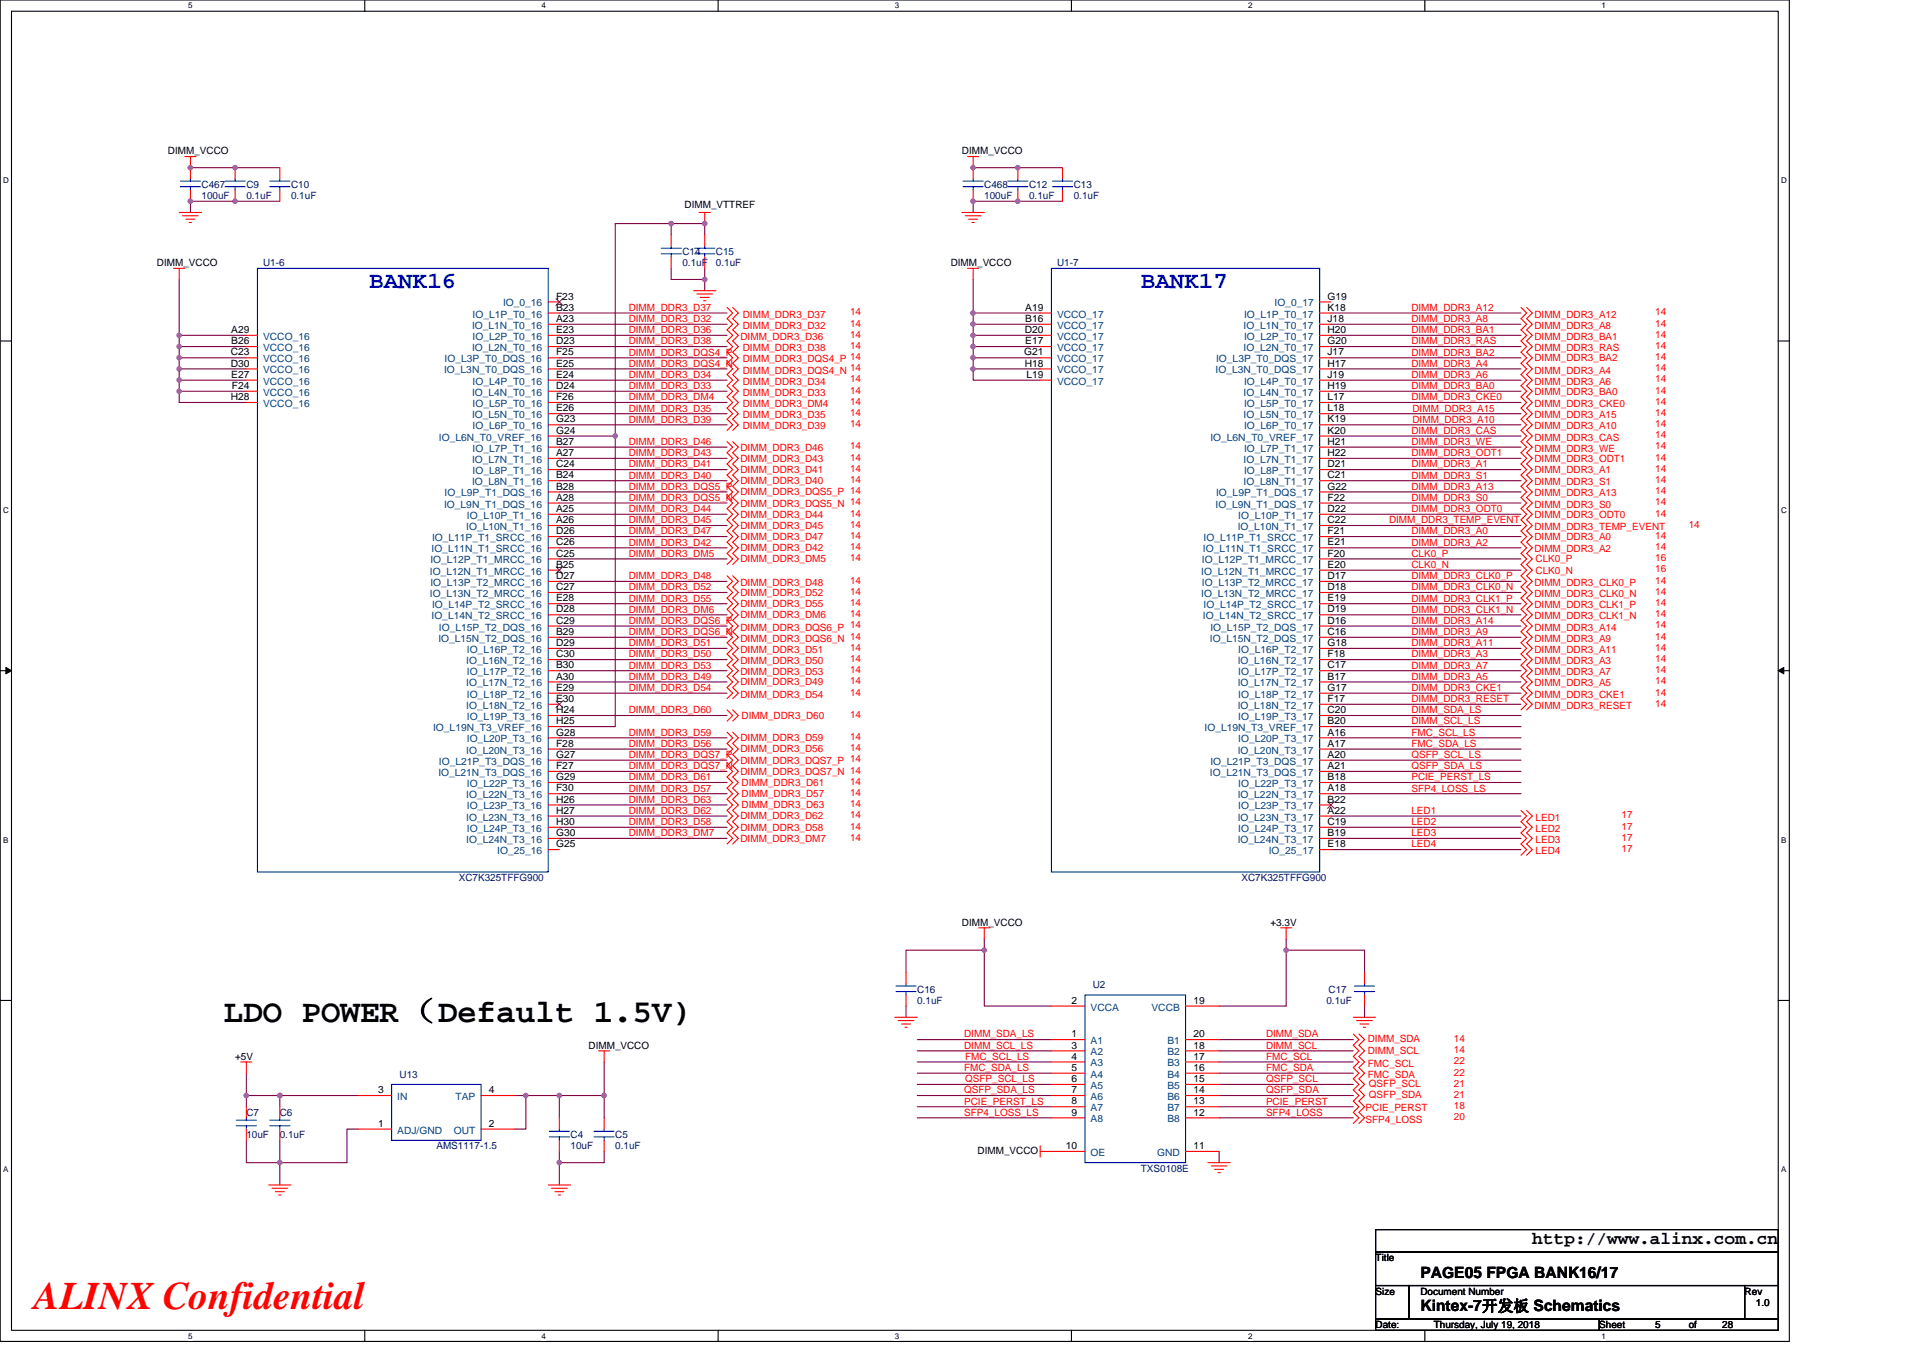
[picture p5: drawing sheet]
<svg xmlns="http://www.w3.org/2000/svg" width="297mm" height="210mm" viewBox="0 0 297 210" stroke-linecap="round" stroke-linejoin="round" font-family="sans-serif">
<defs><g id="words">
<text font-size="6" fill="#f00" x="5.2" y="202.3">ALINX Confidential</text>
<text font-size="5" x="34.6" y="157.9">LDO POWER（Default 1.5V)</text>
<g font-size="3.6" fill="#00f">
<text x="57" y="44.5">BANK16</text>
<text x="176.2" y="44.5">BANK17</text>
</g>
<text font-size="2.8" x="236.7" y="192.3">http://www.alinx.com.cn</text>
<g font-size="2.4">
<text x="219.4" y="197.4">PAGE05 FPGA BANK16/17</text>
<text x="219.4" y="202.6">Kintex-7开发板 Schematics</text>
</g>
<g font-size="1.5">
<text x="25.9" y="23.9">DIMM_VCCO</text>
<text x="148.6" y="23.9">DIMM_VCCO</text>
<text x="105.7" y="32.2">DIMM_VTTREF</text>
<text x="24.2" y="41.1">DIMM_VCCO</text>
<text x="146.9" y="41.1">DIMM_VCCO</text>
<text x="85.9" y="46.3">F23</text>
<text x="205.1" y="46.3">G19</text>
<text x="35.7" y="51.5">A29</text>
<text x="35.7" y="53.2">B26</text>
<text x="85.9" y="49.7">A23</text>
<text x="85.9" y="53.2">D23</text>
<text x="85.9" y="48">B23</text>
<text x="85.9" y="51.5">E23</text>
<text x="158.3" y="51.5">D20</text>
<text x="158.4" y="48">A19</text>
<text x="158.4" y="49.7">B16</text>
<text x="158.4" y="53.2">E17</text>
<text x="205.1" y="49.7">J18</text>
<text x="205.1" y="53.2">G20</text>
<text x="205.1" y="48">K18</text>
<text x="205.1" y="51.5">H20</text>
<text x="35.6" y="54.9">C23</text>
<text x="35.6" y="56.6">D30</text>
<text x="35.7" y="58.4">E27</text>
<text x="85.9" y="56.6">E25</text>
<text x="85.9" y="58.4">E24</text>
<text x="85.9" y="54.9">F25</text>
<text x="158.2" y="54.9">G21</text>
<text x="158.3" y="56.6">H18</text>
<text x="158.5" y="58.4">L19</text>
<text x="205.1" y="54.9">J17</text>
<text x="205.1" y="56.6">H17</text>
<text x="205.1" y="58.4">J19</text>
<text x="35.6" y="61.8">H28</text>
<text x="35.8" y="60.1">F24</text>
<text x="85.9" y="60.1">D24</text>
<text x="85.9" y="63.6">E26</text>
<text x="85.9" y="61.8">F26</text>
<text x="85.9" y="65.3">G23</text>
<text x="205.1" y="60.1">H19</text>
<text x="205.1" y="63.6">L18</text>
<text x="205.1" y="61.8">L17</text>
<text x="205.1" y="65.3">K19</text>
<text x="85.9" y="70.5">A27</text>
<text x="85.9" y="67">G24</text>
<text x="85.9" y="68.7">B27</text>
<text x="205.1" y="70.5">H22</text>
<text x="205.1" y="67">K20</text>
<text x="205.1" y="68.7">H21</text>
<text x="85.9" y="73.9">B24</text>
<text x="85.9" y="72.2">C24</text>
<text x="85.9" y="77.4">A28</text>
<text x="85.9" y="75.6">B28</text>
<text x="205.1" y="73.9">C21</text>
<text x="205.1" y="72.2">D21</text>
<text x="205.1" y="75.6">G22</text>
<text x="205.1" y="77.4">F22</text>
<text x="85.9" y="82.6">D26</text>
<text x="85.9" y="80.8">A26</text>
<text x="85.9" y="79.1">A25</text>
<text x="205.1" y="82.6">F21</text>
<text x="205.1" y="79.1">D22</text>
<text x="205.1" y="80.8">C22</text>
<text x="85.9" y="86">C25</text>
<text x="85.9" y="89.5">D27</text>
<text x="85.9" y="84.3">C26</text>
<text x="85.9" y="87.7">B25</text>
<text x="205.1" y="84.3">E21</text>
<text x="205.1" y="87.7">E20</text>
<text x="205.1" y="86">F20</text>
<text x="205.1" y="89.5">D17</text>
<text x="85.9" y="94.6">D28</text>
<text x="85.9" y="92.9">E28</text>
<text x="85.9" y="91.2">C27</text>
<text x="205.1" y="92.9">E19</text>
<text x="205.1" y="94.6">D19</text>
<text x="205.1" y="91.2">D18</text>
<text x="85.9" y="101.6">C30</text>
<text x="85.9" y="98.1">B29</text>
<text x="85.9" y="99.8">D29</text>
<text x="85.9" y="96.4">C29</text>
<text x="205.1" y="98.1">C16</text>
<text x="205.1" y="99.8">G18</text>
<text x="205.1" y="101.6">F18</text>
<text x="205.1" y="96.4">D16</text>
<text x="85.9" y="105">A30</text>
<text x="85.9" y="103.3">B30</text>
<text x="85.9" y="106.7">E29</text>
<text x="205.1" y="103.3">C17</text>
<text x="205.1" y="105">B17</text>
<text x="205.1" y="106.7">G17</text>
<text x="85.9" y="108.5">E30</text>
<text x="85.9" y="111.9">H25</text>
<text x="85.9" y="110.2">H24</text>
<text x="85.9" y="113.6">G28</text>
<text x="205.1" y="108.5">F17</text>
<text x="205.1" y="110.2">C20</text>
<text x="205.1" y="111.9">B20</text>
<text x="205.1" y="113.6">A16</text>
<text x="85.9" y="115.4">F28</text>
<text x="85.9" y="118.8">F27</text>
<text x="85.9" y="117.1">G27</text>
<text x="205.1" y="115.4">A17</text>
<text x="205.1" y="118.8">A21</text>
<text x="205.1" y="117.1">A20</text>
<text x="85.9" y="122.3">F30</text>
<text x="85.9" y="125.7">H27</text>
<text x="85.9" y="120.5">G29</text>
<text x="85.9" y="124">H26</text>
<text x="205.1" y="120.5">B18</text>
<text x="205.1" y="122.3">A18</text>
<text x="205.1" y="124">B22</text>
<text x="205.1" y="125.7">A22</text>
<text x="85.9" y="130.9">G25</text>
<text x="85.9" y="129.2">G30</text>
<text x="85.9" y="127.5">H30</text>
<text x="205.1" y="130.9">E18</text>
<text x="205.1" y="127.5">C19</text>
<text x="205.1" y="129.2">B19</text>
<text x="148.6" y="143">DIMM_VCCO</text>
<text x="196.3" y="143">+3.3V</text>
<text x="165.5" y="155.1">2</text>
<text x="184.3" y="155.1">19</text>
<text x="165.5" y="160.3">1</text>
<text x="184.3" y="160.3">20</text>
<text x="36.3" y="163.8">+5V</text>
<text x="90.9" y="162">DIMM_VCCO</text>
<text x="165.5" y="162">3</text>
<text x="165.5" y="163.7">4</text>
<text x="165.5" y="165.5">5</text>
<text x="165.5" y="167.2">6</text>
<text x="184.3" y="162">18</text>
<text x="184.3" y="163.7">17</text>
<text x="184.3" y="165.5">16</text>
<text x="184.3" y="167.2">15</text>
<text x="58.4" y="168.9">3</text>
<text x="75.5" y="168.9">4</text>
<text x="165.5" y="168.9">7</text>
<text x="165.5" y="170.6">8</text>
<text x="165.5" y="172.4">9</text>
<text x="184.3" y="168.9">14</text>
<text x="184.3" y="170.6">13</text>
<text x="184.3" y="172.4">12</text>
<text x="58.4" y="174.1">1</text>
<text x="75.5" y="174.1">2</text>
<text x="151" y="178.3">DIMM_VCCO</text>
<text x="164.6" y="177.5">10</text>
<text x="184.3" y="177.5">11</text>
<text x="212.5" y="194.9">Title</text>
<text x="212.5" y="200">Size</text>
<text x="219.4" y="200">Document Number</text>
<text x="269.5" y="200">Rev</text>
<text x="271.2" y="201.8">1.0</text>
<text x="212.5" y="205.2">Date:</text>
<text x="221.5" y="205.2">Thursday, July 19, 2018</text>
<text x="247" y="205.2">Sheet</text>
<text x="255.7" y="205.2">5</text>
<text x="260.9" y="205.2">of</text>
<text x="266" y="205.2">28</text>
</g>
<g font-size="1.5" fill="#000080">
<text x="31.1" y="29">C467</text>
<text x="38.1" y="29">C9</text>
<text x="45" y="29">C10</text>
<text x="152" y="29">C468</text>
<text x="159" y="29">C12</text>
<text x="165.9" y="29">C13</text>
<text x="31.1" y="30.8">100uF</text>
<text x="38.1" y="30.8">0.1uF</text>
<text x="45" y="30.8">0.1uF</text>
<text x="152" y="30.8">100uF</text>
<text x="159" y="30.8">0.1uF</text>
<text x="165.9" y="30.8">0.1uF</text>
<text x="40.6" y="41.1">U1-6</text>
<text x="105.4" y="39.4">C14</text>
<text x="105.4" y="41.1">0.1uF</text>
<text x="110.6" y="39.4">C15</text>
<text x="110.6" y="41.1">0.1uF</text>
<text x="163.3" y="41.1">U1-7</text>
<text x="70.9" y="136.1">XC7K325TFFG900</text>
<text x="191.8" y="136.1">XC7K325TFFG900</text>
<text x="141.7" y="153.4">C16</text>
<text x="141.7" y="155.1">0.1uF</text>
<text x="168.8" y="152.7">U2</text>
<text x="204.9" y="155.1">0.1uF</text>
<text x="205.2" y="153.4">C17</text>
<text x="61.7" y="166.5">U13</text>
<text x="38.1" y="172.4">C7</text>
<text x="43.2" y="172.4">C6</text>
<text x="38.1" y="175.9">10uF</text>
<text x="43.2" y="175.9">0.1uF</text>
<text x="67.4" y="177.6">AMS1117-1.5</text>
<text x="88.1" y="175.9">C4</text>
<text x="88.1" y="177.6">10uF</text>
<text x="95" y="175.9">C5</text>
<text x="95" y="177.6">0.1uF</text>
<text x="176.2" y="181">TXS0108E</text>
</g>
<g font-size="1.5" fill="#004080">
<text x="77.7" y="47.3">IO_0_16</text>
<text x="196.9" y="47.3">IO_0_17</text>
<text x="40.6" y="52.5">VCCO_16</text>
<text x="72.9" y="50.8">IO_L1N_T0_16</text>
<text x="73" y="49.1">IO_L1P_T0_16</text>
<text x="73" y="52.5">IO_L2P_T0_16</text>
<text x="163.3" y="49.1">VCCO_17</text>
<text x="163.3" y="50.8">VCCO_17</text>
<text x="163.3" y="52.5">VCCO_17</text>
<text x="192.1" y="50.8">IO_L1N_T0_17</text>
<text x="192.2" y="49.1">IO_L1P_T0_17</text>
<text x="192.2" y="52.5">IO_L2P_T0_17</text>
<text x="40.6" y="54.3">VCCO_16</text>
<text x="40.6" y="56">VCCO_16</text>
<text x="40.6" y="57.7">VCCO_16</text>
<text x="40.6" y="59.4">VCCO_16</text>
<text x="68.6" y="57.7">IO_L3N_T0_DQS_16</text>
<text x="68.7" y="56">IO_L3P_T0_DQS_16</text>
<text x="72.9" y="54.3">IO_L2N_T0_16</text>
<text x="73" y="59.4">IO_L4P_T0_16</text>
<text x="163.3" y="54.3">VCCO_17</text>
<text x="163.3" y="56">VCCO_17</text>
<text x="163.3" y="57.7">VCCO_17</text>
<text x="163.3" y="59.4">VCCO_17</text>
<text x="187.8" y="57.7">IO_L3N_T0_DQS_17</text>
<text x="187.9" y="56">IO_L3P_T0_DQS_17</text>
<text x="192.1" y="54.3">IO_L2N_T0_17</text>
<text x="192.2" y="59.4">IO_L4P_T0_17</text>
<text x="40.6" y="61.2">VCCO_16</text>
<text x="40.6" y="62.9">VCCO_16</text>
<text x="72.9" y="61.2">IO_L4N_T0_16</text>
<text x="72.9" y="64.6">IO_L5N_T0_16</text>
<text x="73" y="62.9">IO_L5P_T0_16</text>
<text x="192.1" y="61.2">IO_L4N_T0_17</text>
<text x="192.1" y="64.6">IO_L5N_T0_17</text>
<text x="192.2" y="62.9">IO_L5P_T0_17</text>
<text x="67.8" y="68.1">IO_L6N_T0_VREF_16</text>
<text x="72.9" y="71.5">IO_L7N_T1_16</text>
<text x="73" y="66.3">IO_L6P_T0_16</text>
<text x="73" y="69.8">IO_L7P_T1_16</text>
<text x="187" y="68.1">IO_L6N_T0_VREF_17</text>
<text x="192.1" y="71.5">IO_L7N_T1_17</text>
<text x="192.2" y="66.3">IO_L6P_T0_17</text>
<text x="192.2" y="69.8">IO_L7P_T1_17</text>
<text x="68.7" y="76.7">IO_L9P_T1_DQS_16</text>
<text x="72.9" y="75">IO_L8N_T1_16</text>
<text x="73" y="73.3">IO_L8P_T1_16</text>
<text x="187.9" y="76.7">IO_L9P_T1_DQS_17</text>
<text x="192.1" y="75">IO_L8N_T1_17</text>
<text x="192.2" y="73.3">IO_L8P_T1_17</text>
<text x="66.7" y="83.6">IO_L11P_T1_SRCC_16</text>
<text x="68.6" y="78.4">IO_L9N_T1_DQS_16</text>
<text x="72" y="81.9">IO_L10N_T1_16</text>
<text x="72.1" y="80.2">IO_L10P_T1_16</text>
<text x="185.9" y="83.6">IO_L11P_T1_SRCC_17</text>
<text x="187.8" y="78.4">IO_L9N_T1_DQS_17</text>
<text x="191.2" y="81.9">IO_L10N_T1_17</text>
<text x="191.3" y="80.2">IO_L10P_T1_17</text>
<text x="66.4" y="88.8">IO_L12N_T1_MRCC_16</text>
<text x="66.5" y="87.1">IO_L12P_T1_MRCC_16</text>
<text x="66.7" y="85.3">IO_L11N_T1_SRCC_16</text>
<text x="185.6" y="88.8">IO_L12N_T1_MRCC_17</text>
<text x="185.6" y="87.1">IO_L12P_T1_MRCC_17</text>
<text x="185.8" y="85.3">IO_L11N_T1_SRCC_17</text>
<text x="66.4" y="92.2">IO_L13N_T2_MRCC_16</text>
<text x="66.5" y="90.5">IO_L13P_T2_MRCC_16</text>
<text x="66.7" y="95.7">IO_L14N_T2_SRCC_16</text>
<text x="66.7" y="94">IO_L14P_T2_SRCC_16</text>
<text x="185.6" y="92.2">IO_L13N_T2_MRCC_17</text>
<text x="185.6" y="90.5">IO_L13P_T2_MRCC_17</text>
<text x="185.8" y="95.7">IO_L14N_T2_SRCC_17</text>
<text x="185.9" y="94">IO_L14P_T2_SRCC_17</text>
<text x="67.7" y="99.2">IO_L15N_T2_DQS_16</text>
<text x="67.8" y="97.4">IO_L15P_T2_DQS_16</text>
<text x="72.1" y="100.9">IO_L16P_T2_16</text>
<text x="186.9" y="99.2">IO_L15N_T2_DQS_17</text>
<text x="187" y="97.4">IO_L15P_T2_DQS_17</text>
<text x="191.3" y="100.9">IO_L16P_T2_17</text>
<text x="72" y="102.6">IO_L16N_T2_16</text>
<text x="72" y="106.1">IO_L17N_T2_16</text>
<text x="72.1" y="104.3">IO_L17P_T2_16</text>
<text x="72.1" y="107.8">IO_L18P_T2_16</text>
<text x="191.2" y="102.6">IO_L16N_T2_17</text>
<text x="191.2" y="106.1">IO_L17N_T2_17</text>
<text x="191.3" y="104.3">IO_L17P_T2_17</text>
<text x="191.3" y="107.8">IO_L18P_T2_17</text>
<text x="66.9" y="113">IO_L19N_T3_VREF_16</text>
<text x="72" y="109.5">IO_L18N_T2_16</text>
<text x="72.1" y="111.3">IO_L19P_T3_16</text>
<text x="186.1" y="113">IO_L19N_T3_VREF_17</text>
<text x="191.2" y="109.5">IO_L18N_T2_17</text>
<text x="191.3" y="111.3">IO_L19P_T3_17</text>
<text x="67.7" y="119.9">IO_L21N_T3_DQS_16</text>
<text x="67.8" y="118.2">IO_L21P_T3_DQS_16</text>
<text x="72" y="116.4">IO_L20N_T3_16</text>
<text x="72.1" y="114.7">IO_L20P_T3_16</text>
<text x="186.9" y="119.9">IO_L21N_T3_DQS_17</text>
<text x="187" y="118.2">IO_L21P_T3_DQS_17</text>
<text x="191.2" y="116.4">IO_L20N_T3_17</text>
<text x="191.3" y="114.7">IO_L20P_T3_17</text>
<text x="72" y="123.3">IO_L22N_T3_16</text>
<text x="72.1" y="121.6">IO_L22P_T3_16</text>
<text x="72.1" y="125.1">IO_L23P_T3_16</text>
<text x="191.2" y="123.3">IO_L22N_T3_17</text>
<text x="191.3" y="121.6">IO_L22P_T3_17</text>
<text x="191.3" y="125.1">IO_L23P_T3_17</text>
<text x="72" y="126.8">IO_L23N_T3_16</text>
<text x="72" y="130.2">IO_L24N_T3_16</text>
<text x="72.1" y="128.5">IO_L24P_T3_16</text>
<text x="76.8" y="132">IO_25_16</text>
<text x="191.2" y="126.8">IO_L23N_T3_17</text>
<text x="191.2" y="130.2">IO_L24N_T3_17</text>
<text x="191.3" y="128.5">IO_L24P_T3_17</text>
<text x="196" y="132">IO_25_17</text>
<text x="168.5" y="161.3">A1</text>
<text x="168.5" y="156.1">VCCA</text>
<text x="177.9" y="156.1">VCCB</text>
<text x="180.3" y="161.3">B1</text>
<text x="168.5" y="163.1">A2</text>
<text x="168.5" y="164.8">A3</text>
<text x="168.5" y="166.5">A4</text>
<text x="180.3" y="163.1">B2</text>
<text x="180.3" y="164.8">B3</text>
<text x="180.3" y="166.5">B4</text>
<text x="61.4" y="170">IN</text>
<text x="70.4" y="170">TAP</text>
<text x="168.5" y="168.3">A5</text>
<text x="168.5" y="170">A6</text>
<text x="168.5" y="171.7">A7</text>
<text x="168.5" y="173.4">A8</text>
<text x="180.3" y="168.3">B5</text>
<text x="180.3" y="170">B6</text>
<text x="180.3" y="171.7">B7</text>
<text x="180.3" y="173.4">B8</text>
<text x="61.4" y="175.2">ADJ/GND</text>
<text x="70.1" y="175.2">OUT</text>
<text x="168.5" y="178.6">OE</text>
<text x="178.7" y="178.6">GND</text>
</g>
<g font-size="1.5" fill="#f00">
<text x="97.1" y="53.2">DIMM_DDR3_D38</text>
<text x="97.1" y="51.5">DIMM_DDR3_D36</text>
<text x="97.1" y="49.8">DIMM_DDR3_D32</text>
<text x="97.1" y="48">DIMM_DDR3_D37</text>
<text x="114.4" y="52.5">DIMM_DDR3_D36</text>
<text x="114.7" y="50.8">DIMM_DDR3_D32</text>
<text x="114.7" y="49.1">DIMM_DDR3_D37</text>
<text x="131.3" y="52.2">14</text>
<text x="131.3" y="53.9">14</text>
<text x="131.3" y="50.5">14</text>
<text x="131.3" y="48.7">14</text>
<text x="218" y="53.2">DIMM_DDR3_RAS</text>
<text x="218" y="51.5">DIMM_DDR3_BA1</text>
<text x="218" y="49.8">DIMM_DDR3_A8</text>
<text x="218" y="48">DIMM_DDR3_A12</text>
<text x="237" y="52.5">DIMM_DDR3_BA1</text>
<text x="237" y="50.8">DIMM_DDR3_A8</text>
<text x="237" y="49.1">DIMM_DDR3_A12</text>
<text x="255.7" y="53.9">14</text>
<text x="255.7" y="52.2">14</text>
<text x="255.7" y="50.5">14</text>
<text x="255.7" y="48.7">14</text>
<text x="97.1" y="54.9">DIMM_DDR3_DQS4_P</text>
<text x="97.1" y="56.7">DIMM_DDR3_DQS4_N</text>
<text x="97.1" y="58.4">DIMM_DDR3_D34</text>
<text x="114.7" y="56">DIMM_DDR3_DQS4_P 14</text>
<text x="114.7" y="57.7">DIMM_DDR3_DQS4_N 14</text>
<text x="114.7" y="54.3">DIMM_DDR3_D38</text>
<text x="114.7" y="59.4">DIMM_DDR3_D34</text>
<text x="131.3" y="59.1">14</text>
<text x="218" y="58.4">DIMM_DDR3_A6</text>
<text x="218" y="56.7">DIMM_DDR3_A4</text>
<text x="218" y="54.9">DIMM_DDR3_BA2</text>
<text x="237" y="59.4">DIMM_DDR3_A6</text>
<text x="237" y="54.3">DIMM_DDR3_RAS</text>
<text x="237" y="57.7">DIMM_DDR3_A4</text>
<text x="237" y="55.8">DIMM_DDR3_BA2</text>
<text x="255.7" y="59.1">14</text>
<text x="255.7" y="57.4">14</text>
<text x="255.7" y="55.6">14</text>
<text x="97.1" y="63.6">DIMM_DDR3_D35</text>
<text x="97.1" y="61.8">DIMM_DDR3_DM4</text>
<text x="97.1" y="65.3">DIMM_DDR3_D39</text>
<text x="97.1" y="60.1">DIMM_DDR3_D33</text>
<text x="114.7" y="64.6">DIMM_DDR3_D35</text>
<text x="114.7" y="62.9">DIMM_DDR3_DM4</text>
<text x="114.7" y="61.2">DIMM_DDR3_D33</text>
<text x="131.3" y="64.3">14</text>
<text x="131.3" y="62.5">14</text>
<text x="131.3" y="66">14</text>
<text x="131.3" y="60.8">14</text>
<text x="218" y="60.1">DIMM_DDR3_BA0</text>
<text x="218" y="61.8">DIMM_DDR3_CKE0</text>
<text x="218.2" y="65.3">DIMM_DDR3_A10</text>
<text x="218.2" y="63.6">DIMM_DDR3_A15</text>
<text x="237" y="64.6">DIMM_DDR3_A15</text>
<text x="237" y="61">DIMM_DDR3_BA0</text>
<text x="237" y="62.9">DIMM_DDR3_CKE0</text>
<text x="255.7" y="66">14</text>
<text x="255.7" y="64.3">14</text>
<text x="255.7" y="60.8">14</text>
<text x="255.7" y="62.5">14</text>
<text x="97.1" y="70.5">DIMM_DDR3_D43</text>
<text x="97.1" y="68.7">DIMM_DDR3_D46</text>
<text x="114.4" y="71.4">DIMM_DDR3_D43</text>
<text x="114.4" y="69.6">DIMM_DDR3_D46</text>
<text x="114.7" y="66.4">DIMM_DDR3_D39</text>
<text x="131.3" y="71.2">14</text>
<text x="131.3" y="69.4">14</text>
<text x="218" y="70.5">DIMM_DDR3_ODT1</text>
<text x="218" y="67">DIMM_DDR3_CAS</text>
<text x="218" y="68.7">DIMM_DDR3_WE</text>
<text x="237" y="66.4">DIMM_DDR3_A10</text>
<text x="237" y="71.4">DIMM_DDR3_ODT1</text>
<text x="237" y="68.1">DIMM_DDR3_CAS</text>
<text x="237" y="69.8">DIMM_DDR3_WE</text>
<text x="255.7" y="71.2">14</text>
<text x="255.7" y="67.7">14</text>
<text x="255.7" y="69.4">14</text>
<text x="97.1" y="77.4">DIMM_DDR3_DQS5_N</text>
<text x="97.1" y="75.7">DIMM_DDR3_DQS5_P</text>
<text x="97.1" y="72.2">DIMM_DDR3_D41</text>
<text x="97.1" y="73.9">DIMM_DDR3_D40</text>
<text x="114.4" y="76.5">DIMM_DDR3_DQS5_P 14</text>
<text x="114.4" y="73.1">DIMM_DDR3_D41</text>
<text x="114.4" y="74.8">DIMM_DDR3_D40</text>
<text x="131.3" y="72.9">14</text>
<text x="131.3" y="74.6">14</text>
<text x="218" y="73.9">DIMM_DDR3_S1</text>
<text x="218" y="77.4">DIMM_DDR3_S0</text>
<text x="218" y="75.7">DIMM_DDR3_A13</text>
<text x="218" y="72.2">DIMM_DDR3_A1</text>
<text x="237" y="75">DIMM_DDR3_S1</text>
<text x="237" y="76.7">DIMM_DDR3_A13</text>
<text x="237" y="73.1">DIMM_DDR3_A1</text>
<text x="255.7" y="74.6">14</text>
<text x="255.7" y="76.4">14</text>
<text x="255.7" y="72.9">14</text>
<text x="97.1" y="80.9">DIMM_DDR3_D45</text>
<text x="97.1" y="79.1">DIMM_DDR3_D44</text>
<text x="97.1" y="82.6">DIMM_DDR3_D47</text>
<text x="114.4" y="78.3">DIMM_DDR3_DQS5_N 14</text>
<text x="114.4" y="81.7">DIMM_DDR3_D45</text>
<text x="114.4" y="80">DIMM_DDR3_D44</text>
<text x="114.4" y="83.4">DIMM_DDR3_D47</text>
<text x="131.3" y="81.6">14</text>
<text x="131.3" y="79.8">14</text>
<text x="131.3" y="83.3">14</text>
<text x="214.6" y="80.9">DIMM_DDR3_TEMP_EVENT</text>
<text x="218" y="79.1">DIMM_DDR3_ODT0</text>
<text x="218" y="82.6">DIMM_DDR3_A0</text>
<text x="237" y="81.9">DIMM_DDR3_TEMP_EVENT</text>
<text x="237" y="78.4">DIMM_DDR3_S0</text>
<text x="237" y="80">DIMM_DDR3_ODT0</text>
<text x="237" y="83.4">DIMM_DDR3_A0</text>
<text x="255.7" y="78.1">14</text>
<text x="255.7" y="79.8">14</text>
<text x="255.7" y="83.3">14</text>
<text x="260.9" y="81.6">14</text>
<text x="97.1" y="86">DIMM_DDR3_DM5</text>
<text x="97.1" y="89.5">DIMM_DDR3_D48</text>
<text x="97.1" y="84.3">DIMM_DDR3_D42</text>
<text x="114.4" y="86.9">DIMM_DDR3_DM5</text>
<text x="114.4" y="85.2">DIMM_DDR3_D42</text>
<text x="131.3" y="86.7">14</text>
<text x="131.3" y="85">14</text>
<text x="218" y="84.3">DIMM_DDR3_A2</text>
<text x="218" y="86">CLK0_P</text>
<text x="218" y="87.8">CLK0_N</text>
<text x="218" y="89.5">DIMM_DDR3_CLK0_P</text>
<text x="237" y="85.3">DIMM_DDR3_A2</text>
<text x="237.2" y="88.6">CLK0_N</text>
<text x="237.2" y="86.9">CLK0_P</text>
<text x="255.7" y="88.5">16</text>
<text x="255.7" y="86.7">16</text>
<text x="255.7" y="85">14</text>
<text x="97.1" y="92.9">DIMM_DDR3_D55</text>
<text x="97.1" y="91.2">DIMM_DDR3_D52</text>
<text x="97.1" y="94.7">DIMM_DDR3_DM6</text>
<text x="114.4" y="90.5">DIMM_DDR3_D48</text>
<text x="114.4" y="93.8">DIMM_DDR3_D55</text>
<text x="114.4" y="92.1">DIMM_DDR3_D52</text>
<text x="114.4" y="95.5">DIMM_DDR3_DM6</text>
<text x="131.3" y="90.2">14</text>
<text x="131.3" y="93.6">14</text>
<text x="131.3" y="91.9">14</text>
<text x="131.3" y="95.4">14</text>
<text x="218" y="92.9">DIMM_DDR3_CLK1_P</text>
<text x="218" y="94.7">DIMM_DDR3_CLK1_N</text>
<text x="218" y="91.2">DIMM_DDR3_CLK0_N</text>
<text x="237" y="94">DIMM_DDR3_CLK1_P</text>
<text x="237" y="95.7">DIMM_DDR3_CLK1_N</text>
<text x="237" y="90.5">DIMM_DDR3_CLK0_P</text>
<text x="237" y="92.3">DIMM_DDR3_CLK0_N</text>
<text x="255.7" y="93.6">14</text>
<text x="255.7" y="95.4">14</text>
<text x="255.7" y="90.2">14</text>
<text x="255.7" y="91.9">14</text>
<text x="97.1" y="98.1">DIMM_DDR3_DQS6_N</text>
<text x="97.1" y="96.4">DIMM_DDR3_DQS6_P</text>
<text x="97.1" y="99.8">DIMM_DDR3_D51</text>
<text x="97.1" y="101.6">DIMM_DDR3_D50</text>
<text x="114.4" y="99.2">DIMM_DDR3_DQS6_N 14</text>
<text x="114.4" y="97.4">DIMM_DDR3_DQS6_P 14</text>
<text x="114.4" y="100.9">DIMM_DDR3_D51</text>
<text x="131.3" y="100.5">14</text>
<text x="218" y="98.1">DIMM_DDR3_A9</text>
<text x="218" y="101.6">DIMM_DDR3_A3</text>
<text x="218" y="99.8">DIMM_DDR3_A11</text>
<text x="218" y="96.4">DIMM_DDR3_A14</text>
<text x="237" y="99.2">DIMM_DDR3_A9</text>
<text x="237" y="100.9">DIMM_DDR3_A11</text>
<text x="237" y="97.4">DIMM_DDR3_A14</text>
<text x="255.7" y="98.8">14</text>
<text x="255.7" y="100.5">14</text>
<text x="255.7" y="97.1">14</text>
<text x="97.1" y="105">DIMM_DDR3_D49</text>
<text x="97.1" y="106.8">DIMM_DDR3_D54</text>
<text x="97.1" y="103.3">DIMM_DDR3_D53</text>
<text x="114.4" y="105.9">DIMM_DDR3_D49</text>
<text x="114.4" y="107.8">DIMM_DDR3_D54</text>
<text x="114.4" y="104.4">DIMM_DDR3_D53</text>
<text x="114.4" y="102.6">DIMM_DDR3_D50</text>
<text x="131.3" y="105.7">14</text>
<text x="131.3" y="107.5">14</text>
<text x="131.3" y="104">14</text>
<text x="131.3" y="102.3">14</text>
<text x="218" y="106.8">DIMM_DDR3_CKE1</text>
<text x="218" y="103.3">DIMM_DDR3_A7</text>
<text x="218" y="105">DIMM_DDR3_A5</text>
<text x="237" y="102.6">DIMM_DDR3_A3</text>
<text x="237" y="107.8">DIMM_DDR3_CKE1</text>
<text x="237" y="104.4">DIMM_DDR3_A7</text>
<text x="237" y="106.1">DIMM_DDR3_A5</text>
<text x="255.7" y="102.3">14</text>
<text x="255.7" y="107.5">14</text>
<text x="255.7" y="104">14</text>
<text x="255.7" y="105.7">14</text>
<text x="97.1" y="110.2">DIMM_DDR3_D60</text>
<text x="97.1" y="113.7">DIMM_DDR3_D59</text>
<text x="114.6" y="111.1">DIMM_DDR3_D60</text>
<text x="131.3" y="110.9">14</text>
<text x="218" y="110.2">DIMM_SDA_LS</text>
<text x="218" y="111.9">DIMM_SCL_LS</text>
<text x="218" y="113.7">FMC_SCL_LS</text>
<text x="218" y="108.5">DIMM_DDR3_RESET</text>
<text x="237" y="109.5">DIMM_DDR3_RESET</text>
<text x="255.7" y="109.2">14</text>
<text x="97.1" y="118.9">DIMM_DDR3_DQS7_N</text>
<text x="97.1" y="117.1">DIMM_DDR3_DQS7_P</text>
<text x="97.1" y="115.4">DIMM_DDR3_D56</text>
<text x="114.4" y="118">DIMM_DDR3_DQS7_P 14</text>
<text x="114.4" y="119.7">DIMM_DDR3_DQS7_N 14</text>
<text x="114.4" y="116.3">DIMM_DDR3_D56</text>
<text x="114.4" y="114.5">DIMM_DDR3_D59</text>
<text x="131.3" y="116.1">14</text>
<text x="131.3" y="114.4">14</text>
<text x="218" y="115.4">FMC_SDA_LS</text>
<text x="218" y="117.1">QSFP_SCL_LS</text>
<text x="218" y="118.9">QSFP_SDA_LS</text>
<text x="97.1" y="125.8">DIMM_DDR3_D62</text>
<text x="97.1" y="124">DIMM_DDR3_D63</text>
<text x="97.1" y="122.3">DIMM_DDR3_D57</text>
<text x="97.1" y="120.6">DIMM_DDR3_D61</text>
<text x="114.6" y="124.9">DIMM_DDR3_D63</text>
<text x="114.6" y="123.2">DIMM_DDR3_D57</text>
<text x="114.6" y="121.5">DIMM_DDR3_D61</text>
<text x="131.3" y="124.7">14</text>
<text x="131.3" y="123">14</text>
<text x="131.3" y="121.3">14</text>
<text x="218" y="120.6">PCIE_PERST_LS</text>
<text x="218" y="125.8">LED1</text>
<text x="218" y="122.3">SFP4_LOSS_LS</text>
<text x="97.1" y="129.2">DIMM_DDR3_DM7</text>
<text x="97.1" y="127.5">DIMM_DDR3_D58</text>
<text x="114.4" y="126.6">DIMM_DDR3_D62</text>
<text x="114.4" y="130.1">DIMM_DDR3_DM7</text>
<text x="114.4" y="128.4">DIMM_DDR3_D58</text>
<text x="131.3" y="126.4">14</text>
<text x="131.3" y="129.9">14</text>
<text x="131.3" y="128.2">14</text>
<text x="218" y="127.5">LED2</text>
<text x="218" y="129.2">LED3</text>
<text x="218" y="130.9">LED4</text>
<text x="237.2" y="126.8">LED1</text>
<text x="237.2" y="128.5">LED2</text>
<text x="237.2" y="130.3">LED3</text>
<text x="237.2" y="132">LED4</text>
<text x="250.5" y="126.4">17</text>
<text x="250.5" y="128.2">17</text>
<text x="250.5" y="129.9">17</text>
<text x="250.5" y="131.6">17</text>
<text x="148.9" y="160.3">DIMM_SDA_LS</text>
<text x="195.6" y="160.3">DIMM_SDA</text>
<text x="211.3" y="161">DIMM_SDA</text>
<text x="224.6" y="161">14</text>
<text x="148.9" y="162">DIMM_SCL_LS</text>
<text x="148.9" y="165.5">FMC_SDA_LS</text>
<text x="149.1" y="163.7">FMC_SCL_LS</text>
<text x="149.1" y="167.2">QSFP_SCL_LS</text>
<text x="195.6" y="162">DIMM_SCL</text>
<text x="195.6" y="165.5">FMC_SDA</text>
<text x="195.6" y="163.7">FMC_SCL</text>
<text x="195.6" y="167.2">QSFP_SCL</text>
<text x="211.3" y="162.9">DIMM_SCL</text>
<text x="211.3" y="164.8">FMC_SCL</text>
<text x="211.3" y="166.5">FMC_SDA</text>
<text x="211.5" y="167.9">QSFP_SCL</text>
<text x="224.6" y="167.9">21</text>
<text x="224.6" y="162.7">14</text>
<text x="224.6" y="164.4">22</text>
<text x="224.6" y="166.2">22</text>
<text x="148.9" y="168.9">QSFP_SDA_LS</text>
<text x="148.9" y="170.7">PCIE_PERST_LS</text>
<text x="148.9" y="172.4">SFP4_LOSS_LS</text>
<text x="195.6" y="168.9">QSFP_SDA</text>
<text x="195.6" y="170.7">PCIE_PERST</text>
<text x="195.6" y="172.4">SFP4_LOSS</text>
<text x="210.9" y="171.7">PCIE_PERST</text>
<text x="210.9" y="173.4">SFP4_LOSS</text>
<text x="211.5" y="169.6">QSFP_SDA</text>
<text x="224.6" y="171.4">18</text>
<text x="224.6" y="173.1">20</text>
<text x="224.6" y="169.6">21</text>
</g>
<g font-size="1.2">
<text x="29.1" y="1.3">5</text>
<text x="83.6" y="1.3">4</text>
<text x="138.2" y="1.3">3</text>
<text x="192.8" y="1.3">2</text>
<text x="247.4" y="1.3">1</text>
<text x=".5" y="28.3">D</text>
<text x="275.1" y="28.3">D</text>
<text x=".5" y="79.2">C</text>
<text x="275.1" y="79.2">C</text>
<text x=".5" y="130.2">B</text>
<text x="275.1" y="130.2">B</text>
<text x=".5" y="181.1">A</text>
<text x="275.1" y="181.1">A</text>
<text x="29.1" y="206.8">5</text>
<text x="83.6" y="206.8">4</text>
<text x="138.2" y="206.8">3</text>
<text x="192.8" y="206.8">2</text>
<text x="247.4" y="206.8">1</text>
</g>
</g></defs>
<path d="M0 0h276.4v207.3h-276.4zM1.8 1.7h272.9v203.8h-272.9z" fill="none" stroke="#000" stroke-width=".17"/>
<g fill="#fff">
<path d="M29.1 .2h.6v1.4h-.6z"/>
<path d="M29.1 205.7h.6v1.4h-.6z"/>
</g>
<path d="M56.3 0v1.7M56.3 205.5v1.8" fill="none" stroke="#000" stroke-width=".17"/>
<g fill="#fff">
<path d="M83.6 .2h.7v1.4h-.7z"/>
<path d="M83.6 205.7h.7v1.4h-.7z"/>
</g>
<path d="M110.9 0v1.7M110.9 205.5v1.8" fill="none" stroke="#000" stroke-width=".17"/>
<g fill="#fff">
<path d="M138.2 .2h.7v1.4h-.7z"/>
<path d="M138.2 205.7h.7v1.4h-.7z"/>
</g>
<path d="M165.5 0v1.7M165.5 205.5v1.8" fill="none" stroke="#000" stroke-width=".17"/>
<g fill="#fff">
<path d="M192.8 .2h.6v1.4h-.6z"/>
<path d="M192.8 205.7h.6v1.4h-.6z"/>
</g>
<path d="M220.1 0v1.7M220.1 205.5v1.8" fill="none" stroke="#000" stroke-width=".17"/>
<g fill="#fff">
<path d="M247.4 .2h.6v1.4h-.6z"/>
<path d="M247.4 205.7h.6v1.4h-.6z"/>
<path d="M.5 27.2h.8v1.4h-.8z"/>
<path d="M275.1 27.2h.9v1.4h-.9z"/>
<path d="M.5 78.1h.8v1.4h-.8z"/>
<path d="M275.1 78.1h.9v1.4h-.9z"/>
</g>
<path d="M0 52.7h1.8M274.7 52.7h1.7" fill="none" stroke="#000" stroke-width=".17"/>
<g fill="#fff">
<path d="M.5 129.1h.8v1.4h-.8z"/>
<path d="M275.1 129.1h.8v1.4h-.8z"/>
</g>
<path d="M0 103.6h1.8M274.7 103.6h1.7" fill="none" stroke="#000" stroke-width=".17"/>
<path d="M.9 103.1l.9 .5-.9 .5zM274.7 103.6l.8-.5v1z" fill="#000" stroke="#000" stroke-width=".15"/>
<g fill="#fff">
<path d="M.5 180h.8v1.4h-.8z"/>
<path d="M275.1 180h.8v1.4h-.8z"/>
</g>
<path d="M0 154.6h1.8M274.7 154.6h1.7M212.5 190h62.2v3.5h-62.2zM212.5 193.5h62.2v5.1h-62.2zM212.5 198.6h5.2v5.2h-5.2zM217.7 198.6h51.8v5.2h-51.8zM269.5 198.6h5.2v5.2h-5.2zM212.5 203.8h34.5v1.7h-34.5zM247 203.8h27.7v1.7h-27.7z" fill="none" stroke="#000" stroke-width=".17"/>
<g fill="none" stroke="#800040" stroke-width=".17">
<path d="M43.2 31.1h-13.8v1.7M43.2 25.9h-13.8M103.7 34.5h5.2v1.8M103.7 36.3v-1.8h-8.7v32.9M150.3 25.9h13.8M164.1 31.1h-13.8v1.7M27.7 53.6v1.7M27.7 43.2v8.6h10.4M27.7 51.8v1.8h10.4M27.7 55.3h10.4M27.7 55.3v1.7h10.4M27.7 57v1.7h10.4"/>
<path d="M27.7 58.7v1.8h10.4M86.4 55.3h25.9M86.4 57h25.9M86.4 53.6h25.9M86.4 58.7h25.9M86.4 51.8h25.9M86.4 50.1h25.9M86.4 48.4h25.9M103.7 41.5v1.7h5.2M108.9 43.2v1.7M108.9 41.5v1.7M150.3 43.2v5.2h10.4"/>
<path d="M150.3 48.4v1.7h10.4M150.3 51.8h10.4M150.3 51.8v1.8h10.4M150.3 53.6v1.7h10.4M150.3 57h10.4M150.3 57v1.7h10.4M150.3 50.1v1.7M150.3 55.3v1.7M205.6 58.7h29.3M205.6 53.6h29.3M205.6 51.8h29.3M205.6 57h29.3"/>
<path d="M205.6 55.3h29.3M205.6 50.1h29.3M205.6 48.4h29.3M27.7 60.5v1.7h10.4M86.4 67.4h8.6M86.4 77.7h25.9M86.4 76h25.9M86.4 79.5h25.9M86.4 63.9h25.9M86.4 62.2h25.9M86.4 65.6h25.9M86.4 60.5h25.9"/>
<path d="M86.4 72.6h25.9M86.4 70.8h25.9M86.4 74.3h25.9M86.4 69.1h25.9M95 67.4v44.9h-8.6M205.6 65.6h29.3M205.6 70.8h29.3M205.6 63.9h29.3M205.6 74.3h29.3M205.6 77.7h29.3M205.6 60.5h29.3M205.6 76h29.3"/>
<path d="M205.6 79.5h29.3M205.6 67.4h29.3M205.6 69.1h29.3M205.6 72.6h29.3M205.6 62.2h29.3M86.4 81.2h25.9M86.4 86.4h25.9M86.4 89.8h25.9M86.4 98.5h25.9M86.4 96.7h25.9M86.4 93.3h25.9M86.4 91.5h25.9"/>
<path d="M86.4 95h25.9M86.4 82.9h25.9M86.4 84.6h25.9M205.6 95h29.3M205.6 81.2h29.3M205.6 98.5h29.3M205.6 84.6h29.3M205.6 96.7h29.3M205.6 82.9h29.3M205.6 86.4h29.3M205.6 88.1h29.3M205.6 89.8h29.3"/>
<path d="M205.6 91.5h29.3M205.6 93.3h29.3M86.4 119.2h25.9M86.4 117.5h25.9M86.4 105.4h25.9M86.4 100.2h25.9M86.4 107.1h25.9M86.4 103.6h25.9M86.4 101.9h25.9M86.4 115.7h25.9M86.4 110.6h25.9M86.4 114h25.9"/>
<path d="M205.6 110.6h29.3M205.6 112.3h29.3M205.6 108.8h29.3M205.6 101.9h29.3M205.6 107.1h29.3M205.6 103.6h29.3M205.6 100.2h29.3M205.6 105.4h29.3M205.6 114h29.3M205.6 115.7h29.3M205.6 117.5h29.3M205.6 119.2h29.3"/>
<path d="M86.4 126.1h25.9M86.4 129.5h25.9M86.4 124.4h25.9M86.4 127.8h25.9M86.4 122.6h25.9M86.4 120.9h25.9M205.6 127.8h29.3M205.6 129.5h29.3M205.6 131.3h29.3M205.6 126.1h29.3M205.6 122.6h29.3M205.6 120.9h29.3"/>
<path d="M140 155.4v1.8M152 146.8v8.6h10.4M152 146.8h-12v3.5M152 145.1v1.7M198.7 146.8v8.6h-10.4M198.7 145.1v1.7M198.7 146.8h12.1v3.5M210.8 155.4v1.8M38.1 176.2v3.4h5.1M38.1 169.3h5.1M38.1 169.3v1.7M38.1 165.8v3.5"/>
<path d="M43.2 169.3h12.1M43.2 169.3v1.7M43.2 176.2v3.4M43.2 179.6v3.5M55.3 174.5h-1.7v5.1h-10.4M79.5 169.3h1.7v5.2h-1.7M81.2 169.3h5.2M86.4 169.3v3.4M86.4 177.9v1.7M86.4 179.6v3.5M86.4 169.3h6.9M93.3 177.9v1.7h-6.9"/>
<path d="M93.3 169.3v3.4M93.3 164.1v5.2M141.7 160.6h20.7M141.7 162.4h20.7M141.7 171h20.7M141.7 172.7h20.7M141.7 164.1h20.7M141.7 165.8h20.7M141.7 167.6h20.7M141.7 169.3h20.7M188.3 177.9v1.7M188.3 165.8h20.7"/>
<path d="M188.3 164.1h20.7M188.3 160.6h20.7M188.3 162.4h20.7M188.3 167.6h20.7M188.3 169.3h20.7M188.3 171h20.7M188.3 172.7h20.7"/>
</g>
<g fill="#f0f" stroke="#f0f" stroke-width=".17">
<circle cx="27.7" cy="53.5" r=".33"/>
<circle cx="27.7" cy="51.8" r=".34"/>
<circle cx="27.7" cy="57" r=".34"/>
<circle cx="27.7" cy="55.3" r=".34"/>
<circle cx="27.7" cy="58.7" r=".34"/>
<circle cx="108.9" cy="34.5" r=".34"/>
<circle cx="103.7" cy="34.5" r=".34"/>
<circle cx="95" cy="67.3" r=".34"/>
<circle cx="108.9" cy="43.2" r=".34"/>
<circle cx="150.3" cy="50.1" r=".34"/>
<circle cx="150.3" cy="48.4" r=".34"/>
<circle cx="150.3" cy="53.5" r=".33"/>
<circle cx="150.3" cy="51.8" r=".34"/>
<circle cx="150.3" cy="55.3" r=".34"/>
<circle cx="150.3" cy="57" r=".34"/>
<circle cx="27.7" cy="60.4" r=".34"/>
<circle cx="157.2" cy="25.9" r=".34"/>
<circle cx="157.2" cy="31.1" r=".34"/>
<circle cx="150.3" cy="31.1" r=".34"/>
<circle cx="150.3" cy="25.9" r=".34"/>
<circle cx="36.3" cy="25.9" r=".34"/>
<circle cx="36.3" cy="31.1" r=".34"/>
<circle cx="29.4" cy="31.1" r=".34"/>
<circle cx="29.4" cy="25.9" r=".34"/>
<circle cx="152" cy="146.8" r=".34"/>
<circle cx="198.7" cy="146.8" r=".34"/>
<circle cx="43.2" cy="169.3" r=".34"/>
<circle cx="43.2" cy="179.6" r=".34"/>
<circle cx="81.2" cy="169.3" r=".34"/>
<circle cx="86.4" cy="169.3" r=".34"/>
<circle cx="86.4" cy="179.6" r=".34"/>
<circle cx="93.3" cy="169.3" r=".34"/>
<circle cx="38" cy="169.3" r=".34"/>
</g>
<g fill="none" stroke="#f00" stroke-width=".17">
<path d="M27.7 32.8h3.4M28.2 33.3h2.4M28.6 24.2h1.7M28.7 33.9h1.4M29.2 34.4h.4M29.4 29.4v1.7M29.4 24.2v3.4M36.3 25.9v1.7M36.3 29.4v1.7M43.2 25.9v1.7M43.2 29.4v1.7M103.7 36.3v1.7"/>
<path d="M103.7 39.7v1.8M108 32.8h1.7M108.9 32.8v1.7M108.9 36.3v1.7M108.9 39.7v1.8M148.6 32.8h3.4M149.1 33.3h2.4M149.5 24.2h1.7M149.6 33.9h1.4M150.1 34.4h.4M150.3 29.4v1.7M150.3 24.2v3.4"/>
<path d="M157.2 25.9v1.7M157.2 29.4v1.7M164.1 25.9v1.7M164.1 29.4v1.7M26.8 41.5h1.8M27.7 41.5v1.7M38.1 51.8h1.7M38.1 53.6h1.7M38.1 55.3h1.7M38.1 57h1.7M38.1 58.7h1.7M84.7 46.7h1.7"/>
<path d="M84.7 48.4h1.7M84.7 50.1h1.7M84.7 51.8h1.7M84.7 53.6h1.7M84.7 55.3h1.7M84.7 57h1.7M84.7 58.7h1.7M107.1 44.9h3.5M107.7 45.4h2.4M108.2 46h1.4M108.7 46.5h.3M112.3 47.5l.9 .9-.9 .8 .9 .9-.9 .9 .9 .8-.9 .9 .9 .9-.9 .8 .9 .9-.9 .8 .9 .9-.9 .9 .9 .8-.9 .9 .9 .9-.9 .8 .9 .9-.9 .9 .9 .8-.9 .9 .9 .8-.9 .9"/>
<path d="M113.2 47.5l.8 .9-.8 .8 .8 .9-.8 .9 .8 .8-.8 .9 .8 .9-.8 .8 .8 .9-.8 .8 .8 .9-.8 .9 .8 .8-.8 .9 .8 .9-.8 .8 .8 .9-.8 .9 .8 .8-.8 .9 .8 .8-.8 .9M149.5 41.5h1.7M150.3 41.5v1.7M160.7 48.4h1.7M160.7 50.1h1.7M160.7 51.8h1.7M160.7 53.6h1.7M160.7 55.3h1.7M160.7 57h1.7M160.7 58.7h1.7M203.9 46.7h1.7M203.9 48.4h1.7"/>
<path d="M203.9 50.1h1.7M203.9 51.8h1.7M203.9 53.6h1.7M203.9 55.3h1.7M203.9 57h1.7M203.9 58.7h1.7M234.9 47.5l.9 .9-.9 .8 .9 .9-.9 .9 .9 .8-.9 .9 .9 .9-.9 .8 .9 .9-.9 .8 .9 .9-.9 .9 .9 .8-.9 .9 .9 .9-.9 .8 .9 .9-.9 .9 .9 .8-.9 .9 .9 .8-.9 .9 .9 .9-.9 .8 .9 .9-.9 .9 .9 .8-.9 .9 .9 .9-.9 .8 .9 .9-.9 .8 .9 .9-.9 .9 .9 .8-.9 .9 .9 .9-.9 .8 .9 .9-.9 .8 .9 .9-.9 .9 .9 .8-.9 .9 .9 .9-.9 .8 .9 .9-.9 .9 .9 .8-.9 .9 .9 .8-.9 .9 .9 .9-.9 .8 .9 .9-.9 .9 .9 .8-.9 .9 .9 .9-.9 .8 .9 .9-.9 .8 .9 .9-.9 .9 .9 .8-.9 .9 .9 .9-.9 .8 .9 .9-.9 .9 .9 .8-.9 .9M235.8 47.5l.9 .9-.9 .8 .9 .9-.9 .9 .9 .8-.9 .9 .9 .9-.9 .8 .9 .9-.9 .8 .9 .9-.9 .9 .9 .8-.9 .9 .9 .9-.9 .8 .9 .9-.9 .9 .9 .8-.9 .9 .9 .8-.9 .9 .9 .9-.9 .8 .9 .9-.9 .9 .9 .8-.9 .9 .9 .9-.9 .8 .9 .9-.9 .8 .9 .9-.9 .9 .9 .8-.9 .9 .9 .9-.9 .8 .9 .9-.9 .8 .9 .9-.9 .9 .9 .8-.9 .9 .9 .9-.9 .8 .9 .9-.9 .9 .9 .8-.9 .9 .9 .8-.9 .9 .9 .9-.9 .8 .9 .9-.9 .9 .9 .8-.9 .9 .9 .9-.9 .8 .9 .9-.9 .8 .9 .9-.9 .9 .9 .8-.9 .9 .9 .9-.9 .8 .9 .9-.9 .9 .9 .8-.9 .9M38.1 60.5h1.7M38.1 62.2h1.7M84.7 60.5h1.7M84.7 62.2h1.7"/>
<path d="M84.7 63.9h1.7M84.7 65.6h1.7M84.7 67.4h1.7M84.7 69.1h1.7M84.7 70.8h1.7M84.7 72.6h1.7M84.7 74.3h1.7M84.7 76h1.7M84.7 77.7h1.7M84.7 79.5h1.7M112.3 68.2l.9 .9-.9 .9 .9 .8-.9 .9 .9 .9-.9 .8 .9 .9-.9 .8 .9 .9-.9 .9 .9 .8-.9 .9 .9 .9-.9 .8 .9 .9-.9 .8 .9 .9-.9 .9 .9 .8-.9 .9 .9 .9-.9 .8M113.2 68.2l.8 .9-.8 .9 .8 .8-.8 .9 .8 .9-.8 .8 .8 .9-.8 .8 .8 .9-.8 .9 .8 .8-.8 .9 .8 .9-.8 .8 .8 .9-.8 .8 .8 .9-.8 .9 .8 .8-.8 .9 .8 .9-.8 .8"/>
<path d="M203.9 60.5h1.7M203.9 62.2h1.7M203.9 63.9h1.7M203.9 65.6h1.7M203.9 67.4h1.7M203.9 69.1h1.7M203.9 70.8h1.7M203.9 72.6h1.7M203.9 74.3h1.7M203.9 76h1.7M203.9 77.7h1.7M203.9 79.5h1.7"/>
<path d="M84.7 81.2h1.7M84.7 82.9h1.7M84.7 84.6h1.7M84.7 86.4h1.7M84.7 88.1h1.7M84.7 89.8h1.7M84.7 91.5h1.7M84.7 93.3h1.7M84.7 95h1.7M84.7 96.7h1.7M84.7 98.5h1.7M112.3 89l.9 .8-.9 .9 .9 .8-.9 .9 .9 .9-.9 .8 .9 .9-.9 .9 .9 .8-.9 .9 .9 .9-.9 .8 .9 .9-.9 .8 .9 .9-.9 .9 .9 .8-.9 .9 .9 .9-.9 .8 .9 .9-.9 .9"/>
<path d="M113.2 89l.8 .8-.8 .9 .8 .8-.8 .9 .8 .9-.8 .8 .8 .9-.8 .9 .8 .8-.8 .9 .8 .9-.8 .8 .8 .9-.8 .8 .8 .9-.8 .9 .8 .8-.8 .9 .8 .9-.8 .8 .8 .9-.8 .9M203.9 81.2h1.7M203.9 82.9h1.7M203.9 84.6h1.7M203.9 86.4h1.7M203.9 88.1h1.7M203.9 89.8h1.7M203.9 91.5h1.7M203.9 93.3h1.7M203.9 95h1.7M203.9 96.7h1.7M203.9 98.5h1.7"/>
<path d="M84.7 100.2h1.7M84.7 101.9h1.7M84.7 103.6h1.7M84.7 105.4h1.7M84.7 107.1h1.7M84.7 108.8h1.7M84.7 110.6h1.7M84.7 112.3h1.7M84.7 114h1.7M84.7 115.7h1.7M84.7 117.5h1.7M84.7 119.2h1.7"/>
<path d="M112.3 113.1l.9 .9-.9 .9 .9 .8-.9 .9 .9 .9-.9 .8 .9 .9-.9 .9 .9 .8-.9 .9 .9 .8-.9 .9 .9 .9-.9 .8 .9 .9-.9 .9 .9 .8-.9 .9 .9 .8-.9 .9M112.3 109.7l.9 .9-.9 .8M113.2 113.1l.8 .9-.8 .9 .8 .8-.8 .9 .8 .9-.8 .8 .8 .9-.8 .9 .8 .8-.8 .9 .8 .8-.8 .9 .8 .9-.8 .8 .8 .9-.8 .9 .8 .8-.8 .9 .8 .8-.8 .9M113.2 109.7l.8 .9-.8 .8M203.9 100.2h1.7M203.9 101.9h1.7M203.9 103.6h1.7M203.9 105.4h1.7M203.9 107.1h1.7M203.9 108.8h1.7M203.9 110.6h1.7M203.9 112.3h1.7"/>
<path d="M203.9 114h1.7M203.9 115.7h1.7M203.9 117.5h1.7M203.9 119.2h1.7M84.7 120.9h1.7M84.7 122.6h1.7M84.7 124.4h1.7M84.7 126.1h1.7M84.7 127.8h1.7M84.7 129.5h1.7M84.7 131.3h1.7M203.9 120.9h1.7"/>
<path d="M203.9 122.6h1.7M203.9 124.4h1.7M203.9 126.1h1.7M203.9 127.8h1.7M203.9 129.5h1.7M203.9 131.3h1.7M234.9 125.2l.9 .9-.9 .9 .9 .8-.9 .9 .9 .8-.9 .9 .9 .9-.9 .8M235.8 125.2l.9 .9-.9 .9 .9 .8-.9 .9 .9 .8-.9 .9 .9 .9-.9 .8M138.2 157.2h3.5M138.7 157.7h2.5M139.3 158.2h1.3M139.8 158.7h.3"/>
<path d="M140 150.3v1.7M140 153.7v1.7M151.2 143.4h1.7M152 143.4v1.7M162.4 155.4h5.2M183.1 155.4h5.2M197.8 143.4h1.7M198.7 143.4v1.7M209 159.8l.9 .8-.9 .9 .9 .9-.9 .8 .9 .9-.9 .9 .9 .8-.9 .9 .9 .9-.9 .8 .9 .9-.9 .8 .9 .9-.9 .9 .9 .8-.9 .9M209 157.2h3.5M209.5 157.7h2.5M209.9 159.8l.9 .8-.9 .9 .9 .9-.9 .8 .9 .9-.9 .9 .9 .8-.9 .9 .9 .9-.9 .8 .9 .9-.9 .8 .9 .9-.9 .9 .9 .8-.9 .9"/>
<path d="M210.1 158.2h1.4M210.6 158.7h.3M210.8 150.3v1.7M210.8 153.7v1.7M37.2 164.1h1.7M38.1 164.1v1.7M38.1 171v1.7M38.1 174.5v1.7M43.2 171v1.7M43.2 174.5v1.7M55.3 169.3h5.2M55.3 174.5h5.2"/>
<path d="M74.3 174.5h5.2M74.3 169.3h5.2M86.4 172.7v1.8M86.4 176.2v1.7M92.5 162.4h1.7M93.3 162.4v1.7M93.3 172.7v1.8M93.3 176.2v1.7M160.7 177.9h6.9M160.7 177v1.8M162.4 160.6h5.2M162.4 162.4h5.2"/>
<path d="M162.4 164.1h5.2M162.4 165.8h5.2M162.4 167.6h5.2M162.4 169.3h5.2M162.4 171h5.2M162.4 172.7h5.2M183.1 160.6h5.2M183.1 162.4h5.2M183.1 164.1h5.2M183.1 165.8h5.2M183.1 167.6h5.2M183.1 169.3h5.2"/>
<path d="M183.1 171h5.2M183.1 172.7h5.2M183.1 177.9h5.2M186.6 179.6h3.4M41.5 183.1h3.5M42 183.6h2.4M42.5 184.1h1.4M43 184.6h.4M84.7 183.1h3.4M85.2 183.6h2.4M85.7 184.1h1.4M86.2 184.6h.4"/>
<path d="M187.1 180.1h2.4M187.6 180.7h1.4M188.1 181.2h.4"/>
</g>
<g fill="none" stroke="#00f" stroke-width=".17">
<path d="M27.9 28.9h3.1M27.9 28h3.1M29.4 27.6v.4M29.4 28.9v.5M34.8 28.9h3.1M34.8 28h3.1M36.3 27.6v.4M36.3 28.9v.5M41.7 28.9h3.1M41.7 28h3.1M43.2 27.6v.4M43.2 28.9v.5"/>
<path d="M102.1 39.2h3.1M102.1 38.4h3.1M103.7 38v.4M103.7 39.2v.5M107.3 39.2h3.1M107.3 38.4h3.1M108.9 38v.4M108.9 39.2v.5M148.8 28.9h3.1M148.8 28h3.1M150.3 27.6v.4M150.3 28.9v.5"/>
<path d="M155.7 28.9h3.1M155.7 28h3.1M157.2 27.6v.4M157.2 28.9v.5M162.6 28.9h3.1M162.6 28h3.1M164.1 27.6v.4M164.1 28.9v.5M39.8 41.5h44.9v93.2h-44.9zM162.4 41.5h41.5v93.2h-41.5zM138.4 153.2h3.1M138.4 152.4h3.1"/>
<path d="M140 152v.4M140 153.2v.5M167.6 153.7h15.5v25.9h-15.5zM209.2 153.2h3.1M209.2 152.4h3.1M210.8 152v.4M210.8 153.2v.5M36.5 173.9h3.1M36.5 173.1h3.1M38.1 172.7v.4M38.1 173.9v.6M41.7 173.9h3.1"/>
<path d="M41.7 173.1h3.1M43.2 172.7v.4M43.2 173.9v.6M60.5 167.6h13.8v8.6h-13.8zM84.9 175.7h3.1M84.9 174.8h3.1M86.4 174.5v.3M86.4 175.7v.5M91.8 175.7h3.1M91.8 174.8h3.1M93.3 174.5v.3M93.3 175.7v.5"/>
</g>
<path d="M85.9 46.1l1 1.1M86.9 46.1l-1 1.1M85.9 87.6l1 1M86.9 87.6l-1 1M85.9 108.3l1 1M86.9 108.3l-1 1M205.1 123.9l1 1M206.1 123.9l-1 1" fill="none" stroke="#804000" stroke-width=".15"/>
<use href="#words"/>
</svg>
